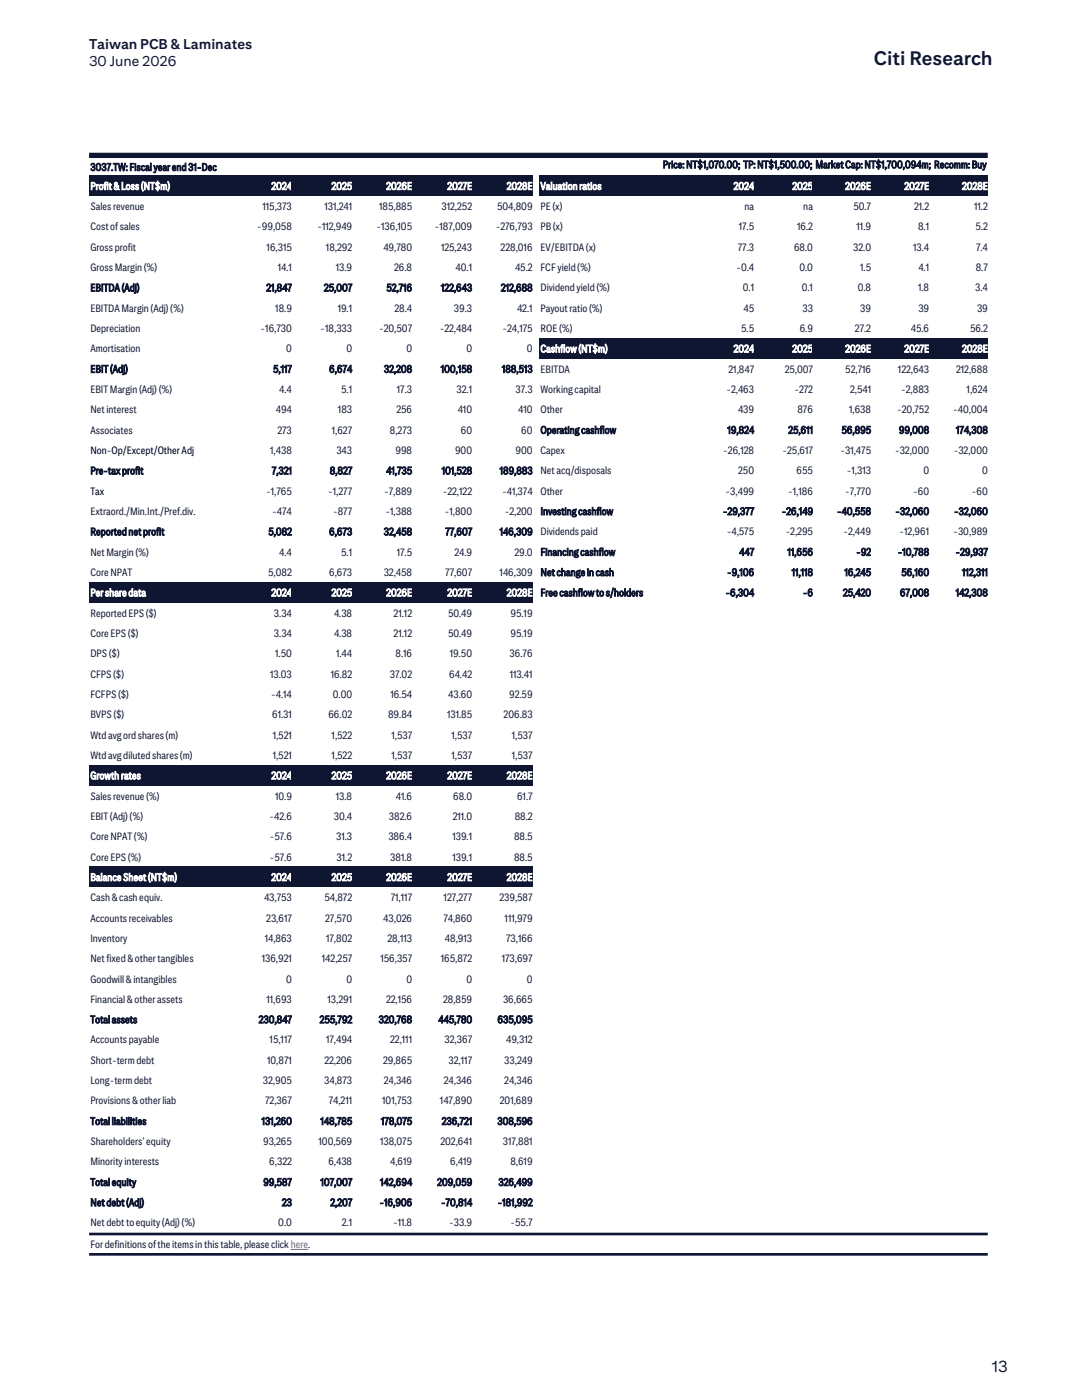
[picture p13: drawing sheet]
<svg xmlns="http://www.w3.org/2000/svg" width="216mm" height="279mm" viewBox="0 0 216 279" stroke-linecap="round" stroke-linejoin="round" font-family="sans-serif">
<defs><g id="words">
<text font-size="3.9" fill="#0f1632" x="174.4" y="13">Citi Research</text>
<text font-size="3.2" fill="#0f1632" x="197.9" y="273.9">13</text>
<g font-size="2.8" fill="#0f1632">
<text x="17.8" y="9.8">Taiwan PCB &amp; Laminates</text>
<text x="17.8" y="13.2">30 June 2026</text>
</g>
<g font-size="2.1" fill="#0f1632">
<text x="18" y="34.1">3037.TW: Fiscal year end 31-Dec</text>
<text x="132.3" y="33.6">Price: NT$1,070.00; TP: NT$1,500.00; Market Cap: NT$1,700,094m; Recomm: Buy</text>
<text x="18" y="41.9">Sales revenue</text>
<text x="52.4" y="41.9">115,373</text>
<text x="64.7" y="41.9">131,241</text>
<text x="75.7" y="41.9">185,885</text>
<text x="88.1" y="41.9">312,252</text>
<text x="99.2" y="41.9">504,809</text>
<text x="107.8" y="41.9">PE (x)</text>
<text x="148.5" y="41.9">na</text>
<text x="160.3" y="41.9">na</text>
<text x="170.3" y="41.9">50.7</text>
<text x="182.4" y="41.9">21.2</text>
<text x="194.4" y="41.9">11.2</text>
<text x="18" y="46">Cost of sales</text>
<text x="51.3" y="46">-99,058</text>
<text x="63.3" y="46">-112,949</text>
<text x="75.1" y="46">-136,105</text>
<text x="86.8" y="46">-187,009</text>
<text x="98.9" y="46">-276,793</text>
<text x="107.8" y="46">PB (x)</text>
<text x="147.4" y="46">17.5</text>
<text x="159.1" y="46">16.2</text>
<text x="170.9" y="46">11.9</text>
<text x="183.2" y="46">8.1</text>
<text x="194.7" y="46">5.2</text>
<text x="18" y="50">Gross profit</text>
<text x="53.2" y="50">16,315</text>
<text x="65" y="50">18,292</text>
<text x="76.5" y="50">49,780</text>
<text x="88" y="50">125,243</text>
<text x="99.9" y="50">228,016</text>
<text x="107.8" y="50">EV/EBITDA (x)</text>
<text x="147.2" y="50">77.3</text>
<text x="158.4" y="50">68.0</text>
<text x="170.2" y="50">32.0</text>
<text x="182.2" y="50">13.4</text>
<text x="194.8" y="50">7.4</text>
<text x="18" y="54.1">Gross Margin (%)</text>
<text x="18" y="58.1">EBITDA (Adj)</text>
<text x="53.1" y="58.1">21,847</text>
<text x="55.4" y="54.1">14.1</text>
<text x="64.6" y="58.1">25,007</text>
<text x="67" y="54.1">13.9</text>
<text x="77.1" y="58.1">52,716</text>
<text x="78.6" y="54.1">26.8</text>
<text x="88" y="58.1">122,643</text>
<text x="90.9" y="54.1">40.1</text>
<text x="99.9" y="58.1">212,688</text>
<text x="102.8" y="54.1">45.2</text>
<text x="107.8" y="54.1">FCF yield (%)</text>
<text x="107.8" y="58.1">Dividend yield (%)</text>
<text x="146.9" y="54.1">-0.4</text>
<text x="148.2" y="58.1">0.1</text>
<text x="159.5" y="54.1">0.0</text>
<text x="160" y="58.1">0.1</text>
<text x="171.1" y="58.1">0.8</text>
<text x="171.6" y="54.1">1.5</text>
<text x="183.2" y="58.1">1.8</text>
<text x="183.2" y="54.1">4.1</text>
<text x="194.6" y="58.1">3.4</text>
<text x="194.7" y="54.1">8.7</text>
<text x="18" y="62.2">EBITDA Margin (Adj) (%)</text>
<text x="54.9" y="62.2">18.9</text>
<text x="67.4" y="62.2">19.1</text>
<text x="78.7" y="62.2">28.4</text>
<text x="90.6" y="62.2">39.3</text>
<text x="103.2" y="62.2">42.1</text>
<text x="107.8" y="62.2">Payout ratio (%)</text>
<text x="148.4" y="62.2">45</text>
<text x="160.1" y="62.2">33</text>
<text x="171.7" y="62.2">39</text>
<text x="183.2" y="62.2">39</text>
<text x="195" y="62.2">39</text>
<text x="18" y="66.3">Depreciation</text>
<text x="18" y="70.3">Amortisation</text>
<text x="52" y="66.3">-16,730</text>
<text x="57.1" y="70.3">0</text>
<text x="64" y="66.3">-18,333</text>
<text x="69.1" y="70.3">0</text>
<text x="75.7" y="66.3">-20,507</text>
<text x="81.1" y="70.3">0</text>
<text x="87.7" y="66.3">-22,484</text>
<text x="93.1" y="70.3">0</text>
<text x="100.3" y="66.3">-24,175</text>
<text x="105.1" y="70.3">0</text>
<text x="107.8" y="66.3">ROE (%)</text>
<text x="147.9" y="66.3">5.5</text>
<text x="159.6" y="66.3">6.9</text>
<text x="170.6" y="66.3">27.2</text>
<text x="181.7" y="66.3">45.6</text>
<text x="193.6" y="66.3">56.2</text>
<text x="18" y="74.4">EBIT (Adj)</text>
<text x="54.5" y="74.4">5,117</text>
<text x="65.7" y="74.4">6,674</text>
<text x="76.6" y="74.4">32,208</text>
<text x="87.9" y="74.4">100,158</text>
<text x="100.1" y="74.4">188,513</text>
<text x="107.8" y="74.4">EBITDA</text>
<text x="145.4" y="74.4">21,847</text>
<text x="156.6" y="74.4">25,007</text>
<text x="168.7" y="74.4">52,716</text>
<text x="179.2" y="74.4">122,643</text>
<text x="190.8" y="74.4">212,688</text>
<text x="18" y="78.4">EBIT Margin (Adj) (%)</text>
<text x="18" y="82.5">Net interest</text>
<text x="55" y="82.5">494</text>
<text x="55.7" y="78.4">4.4</text>
<text x="67.4" y="82.5">183</text>
<text x="68.1" y="78.4">5.1</text>
<text x="79.1" y="82.5">256</text>
<text x="79.2" y="78.4">17.3</text>
<text x="91.1" y="78.4">32.1</text>
<text x="91.3" y="82.5">410</text>
<text x="102.9" y="78.4">37.3</text>
<text x="103.4" y="82.5">410</text>
<text x="107.8" y="78.4">Working capital</text>
<text x="107.8" y="82.5">Other</text>
<text x="145" y="78.4">-2,463</text>
<text x="147.3" y="82.5">439</text>
<text x="158.5" y="78.4">-272</text>
<text x="159.1" y="82.5">876</text>
<text x="169.4" y="82.5">1,638</text>
<text x="169.6" y="78.4">2,541</text>
<text x="179" y="82.5">-20,752</text>
<text x="179.8" y="78.4">-2,883</text>
<text x="190.2" y="82.5">-40,004</text>
<text x="192.9" y="78.4">1,624</text>
<text x="18" y="86.5">Associates</text>
<text x="55.4" y="86.5">273</text>
<text x="66.2" y="86.5">1,627</text>
<text x="77.8" y="86.5">8,273</text>
<text x="92" y="86.5">60</text>
<text x="104" y="86.5">60</text>
<text x="107.8" y="86.5">Operating cashflow</text>
<text x="145.1" y="86.5">19,824</text>
<text x="157.3" y="86.5">25,611</text>
<text x="167.9" y="86.5">56,895</text>
<text x="179.4" y="86.5">99,008</text>
<text x="190.8" y="86.5">174,308</text>
<text x="18" y="94.7">Pre-tax profit</text>
<text x="53.9" y="90.6">1,438</text>
<text x="54.2" y="94.7">7,321</text>
<text x="65.8" y="94.7">8,827</text>
<text x="67.1" y="90.6">343</text>
<text x="77" y="94.7">41,735</text>
<text x="78.9" y="90.6">998</text>
<text x="88.1" y="94.7">101,528</text>
<text x="90.8" y="90.6">900</text>
<text x="99.7" y="94.7">189,883</text>
<text x="102.9" y="90.6">900</text>
<text x="107.8" y="90.6">Capex</text>
<text x="107.8" y="94.7">Net acq/disposals</text>
<text x="144.3" y="90.6">-26,128</text>
<text x="147.3" y="94.7">250</text>
<text x="156.2" y="90.6">-25,617</text>
<text x="159" y="94.7">655</text>
<text x="167.7" y="90.6">-31,475</text>
<text x="169" y="94.7">-1,313</text>
<text x="178.6" y="90.6">-32,000</text>
<text x="184.3" y="94.7">0</text>
<text x="190.3" y="90.6">-32,000</text>
<text x="196" y="94.7">0</text>
<text x="53.1" y="98.7">-1,765</text>
<text x="65.5" y="98.7">-1,277</text>
<text x="76.7" y="98.7">-7,889</text>
<text x="88.4" y="98.7">-22,122</text>
<text x="100.2" y="98.7">-41,374</text>
<text x="107.8" y="98.7">Other</text>
<text x="144.8" y="98.7">-3,499</text>
<text x="157.3" y="98.7">-1,186</text>
<text x="168.6" y="98.7">-7,770</text>
<text x="182.2" y="98.7">-60</text>
<text x="193.9" y="98.7">-60</text>
<text x="18" y="102.8">Extraord./Min.Int./Pref.div.</text>
<text x="18" y="106.8">Reported net profit</text>
<text x="53.5" y="106.8">5,082</text>
<text x="54.3" y="102.8">-474</text>
<text x="65.7" y="106.8">6,673</text>
<text x="66.5" y="102.8">-877</text>
<text x="76.6" y="106.8">32,458</text>
<text x="76.9" y="102.8">-1,388</text>
<text x="88.8" y="102.8">-1,800</text>
<text x="88.9" y="106.8">77,607</text>
<text x="99.7" y="106.8">146,309</text>
<text x="100.7" y="102.8">-2,200</text>
<text x="107.8" y="102.8">Investing cashflow</text>
<text x="107.8" y="106.8">Dividends paid</text>
<text x="144.2" y="102.8">-29,377</text>
<text x="145" y="106.8">-4,575</text>
<text x="156" y="102.8">-26,149</text>
<text x="156.8" y="106.8">-2,295</text>
<text x="167" y="102.8">-40,558</text>
<text x="168.3" y="106.8">-2,449</text>
<text x="178.6" y="102.8">-32,060</text>
<text x="179.5" y="106.8">-12,961</text>
<text x="190.2" y="106.8">-30,989</text>
<text x="190.4" y="102.8">-32,060</text>
<text x="18" y="110.9">Net Margin (%)</text>
<text x="55.7" y="110.9">4.4</text>
<text x="68.1" y="110.9">5.1</text>
<text x="79.2" y="110.9">17.5</text>
<text x="90.7" y="110.9">24.9</text>
<text x="102.6" y="110.9">29.0</text>
<text x="107.8" y="110.9">Financing cashflow</text>
<text x="147.5" y="110.9">447</text>
<text x="157.1" y="110.9">11,656</text>
<text x="170.8" y="110.9">-92</text>
<text x="179.1" y="110.9">-10,788</text>
<text x="190.6" y="110.9">-29,937</text>
<text x="18" y="114.9">Core NPAT</text>
<text x="53.5" y="114.9">5,082</text>
<text x="65.7" y="114.9">6,673</text>
<text x="76.6" y="114.9">32,458</text>
<text x="88.9" y="114.9">77,607</text>
<text x="99.7" y="114.9">146,309</text>
<text x="107.8" y="114.9">Net change in cash</text>
<text x="107.8" y="119">Free cashflow to s/holders</text>
<text x="144.8" y="119">-6,304</text>
<text x="145.1" y="114.9">-9,106</text>
<text x="158" y="114.9">11,118</text>
<text x="160.2" y="119">-6</text>
<text x="168.2" y="119">25,420</text>
<text x="168.5" y="114.9">16,245</text>
<text x="179.6" y="119">67,008</text>
<text x="179.8" y="114.9">56,160</text>
<text x="190.7" y="119">142,308</text>
<text x="192" y="114.9">112,311</text>
<text x="18" y="123.1">Reported EPS ($)</text>
<text x="54.7" y="123.1">3.34</text>
<text x="66.6" y="123.1">4.38</text>
<text x="78.5" y="123.1">21.12</text>
<text x="89.4" y="123.1">50.49</text>
<text x="101.9" y="123.1">95.19</text>
<text x="18" y="127.1">Core EPS ($)</text>
<text x="18" y="131.2">DPS ($)</text>
<text x="54.7" y="127.1">3.34</text>
<text x="54.9" y="131.2">1.50</text>
<text x="66.6" y="127.1">4.38</text>
<text x="67.1" y="131.2">1.44</text>
<text x="78.5" y="127.1">21.12</text>
<text x="78.9" y="131.2">8.16</text>
<text x="89.4" y="127.1">50.49</text>
<text x="89.8" y="131.2">19.50</text>
<text x="101.7" y="131.2">36.76</text>
<text x="101.9" y="127.1">95.19</text>
<text x="18" y="135.2">CFPS ($)</text>
<text x="53.9" y="135.2">13.03</text>
<text x="66" y="135.2">16.82</text>
<text x="77.8" y="135.2">37.02</text>
<text x="89.6" y="135.2">64.42</text>
<text x="101.7" y="135.2">113.41</text>
<text x="18" y="139.3">FCFPS ($)</text>
<text x="18" y="143.3">BVPS ($)</text>
<text x="54.1" y="139.3">-4.14</text>
<text x="54.3" y="143.3">61.31</text>
<text x="65.5" y="143.3">66.02</text>
<text x="66.4" y="139.3">0.00</text>
<text x="77.4" y="143.3">89.84</text>
<text x="77.9" y="139.3">16.54</text>
<text x="89.2" y="143.3">131.85</text>
<text x="89.4" y="139.3">43.60</text>
<text x="100.5" y="143.3">206.83</text>
<text x="101.6" y="139.3">92.59</text>
<text x="18" y="147.4">Wtd avg ord shares (m)</text>
<text x="54.4" y="147.4">1,521</text>
<text x="66.2" y="147.4">1,522</text>
<text x="78.1" y="147.4">1,537</text>
<text x="90.1" y="147.4">1,537</text>
<text x="102.1" y="147.4">1,537</text>
<text x="18" y="151.5">Wtd avg diluted shares (m)</text>
<text x="54.4" y="151.5">1,521</text>
<text x="66.2" y="151.5">1,522</text>
<text x="78.1" y="151.5">1,537</text>
<text x="90.1" y="151.5">1,537</text>
<text x="102.1" y="151.5">1,537</text>
<text x="18" y="159.6">Sales revenue (%)</text>
<text x="54.9" y="159.6">10.9</text>
<text x="67" y="159.6">13.8</text>
<text x="79" y="159.6">41.6</text>
<text x="90.4" y="159.6">68.0</text>
<text x="103.2" y="159.6">61.7</text>
<text x="18" y="163.6">EBIT (Adj) (%)</text>
<text x="18" y="167.7">Core NPAT (%)</text>
<text x="53.8" y="163.6">-42.6</text>
<text x="53.8" y="167.7">-57.6</text>
<text x="66.6" y="163.6">30.4</text>
<text x="67.1" y="167.7">31.3</text>
<text x="77.5" y="167.7">386.4</text>
<text x="77.6" y="163.6">382.6</text>
<text x="90.3" y="167.7">139.1</text>
<text x="90.3" y="163.6">211.0</text>
<text x="102.6" y="167.7">88.5</text>
<text x="102.7" y="163.6">88.2</text>
<text x="18" y="171.7">Core EPS (%)</text>
<text x="53.8" y="171.7">-57.6</text>
<text x="67.2" y="171.7">31.2</text>
<text x="77.9" y="171.7">381.8</text>
<text x="90.3" y="171.7">139.1</text>
<text x="102.6" y="171.7">88.5</text>
<text x="18" y="179.9">Cash &amp; cash equiv.</text>
<text x="52.7" y="179.9">43,753</text>
<text x="64.8" y="179.9">54,872</text>
<text x="78" y="179.9">71,117</text>
<text x="88.5" y="179.9">127,277</text>
<text x="99.7" y="179.9">239,587</text>
<text x="18" y="183.9">Accounts receivables</text>
<text x="53.1" y="183.9">23,617</text>
<text x="64.9" y="183.9">27,570</text>
<text x="76.5" y="183.9">43,026</text>
<text x="88.5" y="183.9">74,860</text>
<text x="100.7" y="183.9">111,979</text>
<text x="18" y="188">Inventory</text>
<text x="52.8" y="188">14,863</text>
<text x="65.1" y="188">17,802</text>
<text x="77.3" y="188">28,113</text>
<text x="88.8" y="188">48,913</text>
<text x="101" y="188">73,166</text>
<text x="18" y="192">Net fixed &amp; other tangibles</text>
<text x="18" y="196.1">Goodwill &amp; intangibles</text>
<text x="52.2" y="192">136,921</text>
<text x="57.1" y="196.1">0</text>
<text x="64.2" y="192">142,257</text>
<text x="69.1" y="196.1">0</text>
<text x="75.9" y="192">156,357</text>
<text x="81.1" y="196.1">0</text>
<text x="88" y="192">165,872</text>
<text x="93.1" y="196.1">0</text>
<text x="100.1" y="192">173,697</text>
<text x="105.1" y="196.1">0</text>
<text x="18" y="200.1">Financial &amp; other assets</text>
<text x="53.2" y="200.1">11,693</text>
<text x="65.4" y="200.1">13,291</text>
<text x="77" y="200.1">22,156</text>
<text x="88.4" y="200.1">28,859</text>
<text x="100.4" y="200.1">36,665</text>
<text x="18" y="204.2">Total assets</text>
<text x="18" y="208.3">Accounts payable</text>
<text x="51.6" y="204.2">230,847</text>
<text x="53.8" y="208.3">15,117</text>
<text x="63.8" y="204.2">255,792</text>
<text x="65.1" y="208.3">17,494</text>
<text x="75.5" y="204.2">320,768</text>
<text x="77.9" y="208.3">22,111</text>
<text x="87.5" y="204.2">445,780</text>
<text x="88.7" y="208.3">32,367</text>
<text x="99.3" y="204.2">635,095</text>
<text x="101" y="208.3">49,312</text>
<text x="18" y="212.3">Short-term debt</text>
<text x="53.3" y="212.3">10,871</text>
<text x="64.7" y="212.3">22,206</text>
<text x="76.4" y="212.3">29,865</text>
<text x="89.5" y="212.3">32,117</text>
<text x="100.6" y="212.3">33,249</text>
<text x="18" y="216.4">Long-term debt</text>
<text x="18" y="220.4">Provisions &amp; other liab</text>
<text x="52.5" y="216.4">32,905</text>
<text x="52.9" y="220.4">72,367</text>
<text x="64.7" y="216.4">34,873</text>
<text x="65.6" y="220.4">74,211</text>
<text x="76.3" y="220.4">101,753</text>
<text x="76.6" y="216.4">24,346</text>
<text x="87.8" y="220.4">147,890</text>
<text x="88.6" y="216.4">24,346</text>
<text x="99.7" y="220.4">201,689</text>
<text x="100.6" y="216.4">24,346</text>
<text x="18" y="224.5">Total liabilities</text>
<text x="52.2" y="224.5">131,260</text>
<text x="63.9" y="224.5">148,785</text>
<text x="76" y="224.5">178,075</text>
<text x="88.1" y="224.5">236,721</text>
<text x="99.2" y="224.5">308,596</text>
<text x="18" y="228.5">Shareholders' equity</text>
<text x="18" y="232.6">Minority interests</text>
<text x="52.5" y="228.5">93,265</text>
<text x="53.7" y="232.6">6,322</text>
<text x="63.6" y="228.5">100,569</text>
<text x="65.5" y="232.6">6,438</text>
<text x="75.9" y="228.5">138,075</text>
<text x="77.8" y="232.6">4,619</text>
<text x="87.9" y="228.5">202,641</text>
<text x="89.8" y="232.6">6,419</text>
<text x="100.3" y="228.5">317,881</text>
<text x="101.8" y="232.6">8,619</text>
<text x="18" y="236.7">Total equity</text>
<text x="52.5" y="236.7">99,587</text>
<text x="63.9" y="236.7">107,007</text>
<text x="75.8" y="236.7">142,694</text>
<text x="87.2" y="236.7">209,059</text>
<text x="99.5" y="236.7">326,499</text>
<text x="18" y="240.7">Net debt (Adj)</text>
<text x="18" y="244.8">Net debt to equity (Adj) (%)</text>
<text x="55.5" y="244.8">0.0</text>
<text x="56.2" y="240.7">23</text>
<text x="65.9" y="240.7">2,207</text>
<text x="68.2" y="244.8">2.1</text>
<text x="75.7" y="240.7">-16,906</text>
<text x="78.4" y="244.8">-11.8</text>
<text x="88" y="240.7">-70,814</text>
<text x="89.7" y="244.8">-33.9</text>
<text x="99.3" y="240.7">-181,992</text>
<text x="101.9" y="244.8">-55.7</text>
<text x="18" y="249.1">For definitions of the items in this table, please clickhere.</text>
</g>
<g font-size="2.1" fill="#fff">
<text x="18" y="37.9">Profit &amp; Loss (NT$m)</text>
<text x="54.1" y="37.9">2024</text>
<text x="66.2" y="37.9">2025</text>
<text x="77.1" y="37.9">2026E</text>
<text x="89.3" y="37.9">2027E</text>
<text x="101.1" y="37.9">2028E</text>
<text x="107.8" y="37.9">Valuation ratios</text>
<text x="146.4" y="37.9">2024</text>
<text x="158.1" y="37.9">2025</text>
<text x="168.6" y="37.9">2026E</text>
<text x="180.5" y="37.9">2027E</text>
<text x="192" y="37.9">2028E</text>
<text x="107.8" y="70.3">Cashflow (NT$m)</text>
<text x="146.4" y="70.3">2024</text>
<text x="158.1" y="70.3">2025</text>
<text x="168.6" y="70.3">2026E</text>
<text x="180.5" y="70.3">2027E</text>
<text x="192" y="70.3">2028E</text>
<text x="18" y="119">Per share data</text>
<text x="54.1" y="119">2024</text>
<text x="66.2" y="119">2025</text>
<text x="77.1" y="119">2026E</text>
<text x="89.3" y="119">2027E</text>
<text x="101.1" y="119">2028E</text>
<text x="18" y="155.5">Growth rates</text>
<text x="54.1" y="155.5">2024</text>
<text x="66.2" y="155.5">2025</text>
<text x="77.1" y="155.5">2026E</text>
<text x="89.3" y="155.5">2027E</text>
<text x="101.1" y="155.5">2028E</text>
<text x="18" y="175.8">Balance Sheet (NT$m)</text>
<text x="54.1" y="175.8">2024</text>
<text x="66.2" y="175.8">2025</text>
<text x="77.1" y="175.8">2026E</text>
<text x="89.3" y="175.8">2027E</text>
<text x="101.1" y="175.8">2028E</text>
</g>
<g font-size="2.1">
<text x="18" y="90.6">Non-Op/Except/Other Adj</text>
<text x="18" y="98.7">Tax</text>
</g>
</g></defs>
<g fill="#0f1632">
<path d="M17.8 35h28.5v4.1h-28.5z" fill-rule="evenodd"/>
<path d="M46.3 35h11.9v4.1h-11.9z" fill-rule="evenodd"/>
<path d="M58.2 35h12.1v4.1h-12.1z" fill-rule="evenodd"/>
<path d="M70.3 35h11.9v4.1h-11.9z" fill-rule="evenodd"/>
<path d="M82.2 35h12v4.1h-12z" fill-rule="evenodd"/>
<path d="M94.2 35h12.1v4.1h-12.1z" fill-rule="evenodd"/>
<path d="M107.6 35h31.1v4.1h-31.1z" fill-rule="evenodd"/>
<path d="M138.7 35h11.8v4.1h-11.8z" fill-rule="evenodd"/>
<path d="M150.5 35h11.7v4.1h-11.7z" fill-rule="evenodd"/>
<path d="M162.2 35h11.6v4.1h-11.6z" fill-rule="evenodd"/>
<path d="M173.8 35h11.6v4.1h-11.6z" fill-rule="evenodd"/>
<path d="M185.4 35h11.7v4.1h-11.7z" fill-rule="evenodd"/>
<path d="M107.6 67.5h31.1v4.1h-31.1z" fill-rule="evenodd"/>
<path d="M138.7 67.5h11.8v4.1h-11.8z" fill-rule="evenodd"/>
<path d="M150.5 67.5h11.7v4.1h-11.7z" fill-rule="evenodd"/>
<path d="M162.2 67.5h11.6v4.1h-11.6z" fill-rule="evenodd"/>
<path d="M173.8 67.5h11.6v4.1h-11.6z" fill-rule="evenodd"/>
<path d="M185.4 67.5h11.7v4.1h-11.7z" fill-rule="evenodd"/>
<path d="M17.8 116.2h28.5v4h-28.5z" fill-rule="evenodd"/>
<path d="M46.3 116.2h11.9v4h-11.9z" fill-rule="evenodd"/>
<path d="M58.2 116.2h12.1v4h-12.1z" fill-rule="evenodd"/>
<path d="M70.3 116.2h11.9v4h-11.9z" fill-rule="evenodd"/>
<path d="M82.2 116.2h12v4h-12z" fill-rule="evenodd"/>
<path d="M94.2 116.2h12.1v4h-12.1z" fill-rule="evenodd"/>
<path d="M17.8 152.7h28.5v4.1h-28.5z" fill-rule="evenodd"/>
<path d="M46.3 152.7h11.9v4.1h-11.9z" fill-rule="evenodd"/>
<path d="M58.2 152.7h12.1v4.1h-12.1z" fill-rule="evenodd"/>
<path d="M70.3 152.7h11.9v4.1h-11.9z" fill-rule="evenodd"/>
<path d="M82.2 152.7h12v4.1h-12z" fill-rule="evenodd"/>
<path d="M94.2 152.7h12.1v4.1h-12.1z" fill-rule="evenodd"/>
<path d="M17.8 173h28.5v4h-28.5z" fill-rule="evenodd"/>
<path d="M46.3 173h11.9v4h-11.9z" fill-rule="evenodd"/>
<path d="M58.2 173h12.1v4h-12.1z" fill-rule="evenodd"/>
<path d="M70.3 173h11.9v4h-11.9z" fill-rule="evenodd"/>
<path d="M82.2 173h12v4h-12z" fill-rule="evenodd"/>
<path d="M94.2 173h12.1v4h-12.1z" fill-rule="evenodd"/>
</g>
<path d="M58 249.4h3.5" fill="none" stroke="#255be3" stroke-width=".2"/>
<path d="M17.8 31h179.3" fill="none" stroke="#0f1632" stroke-width="1.1" stroke-linecap="butt"/>
<path d="M17.8 246.3h179.3M17.8 250.3h179.3" fill="none" stroke="#0f1632" stroke-width=".53"/>
<use href="#words"/>
</svg>
